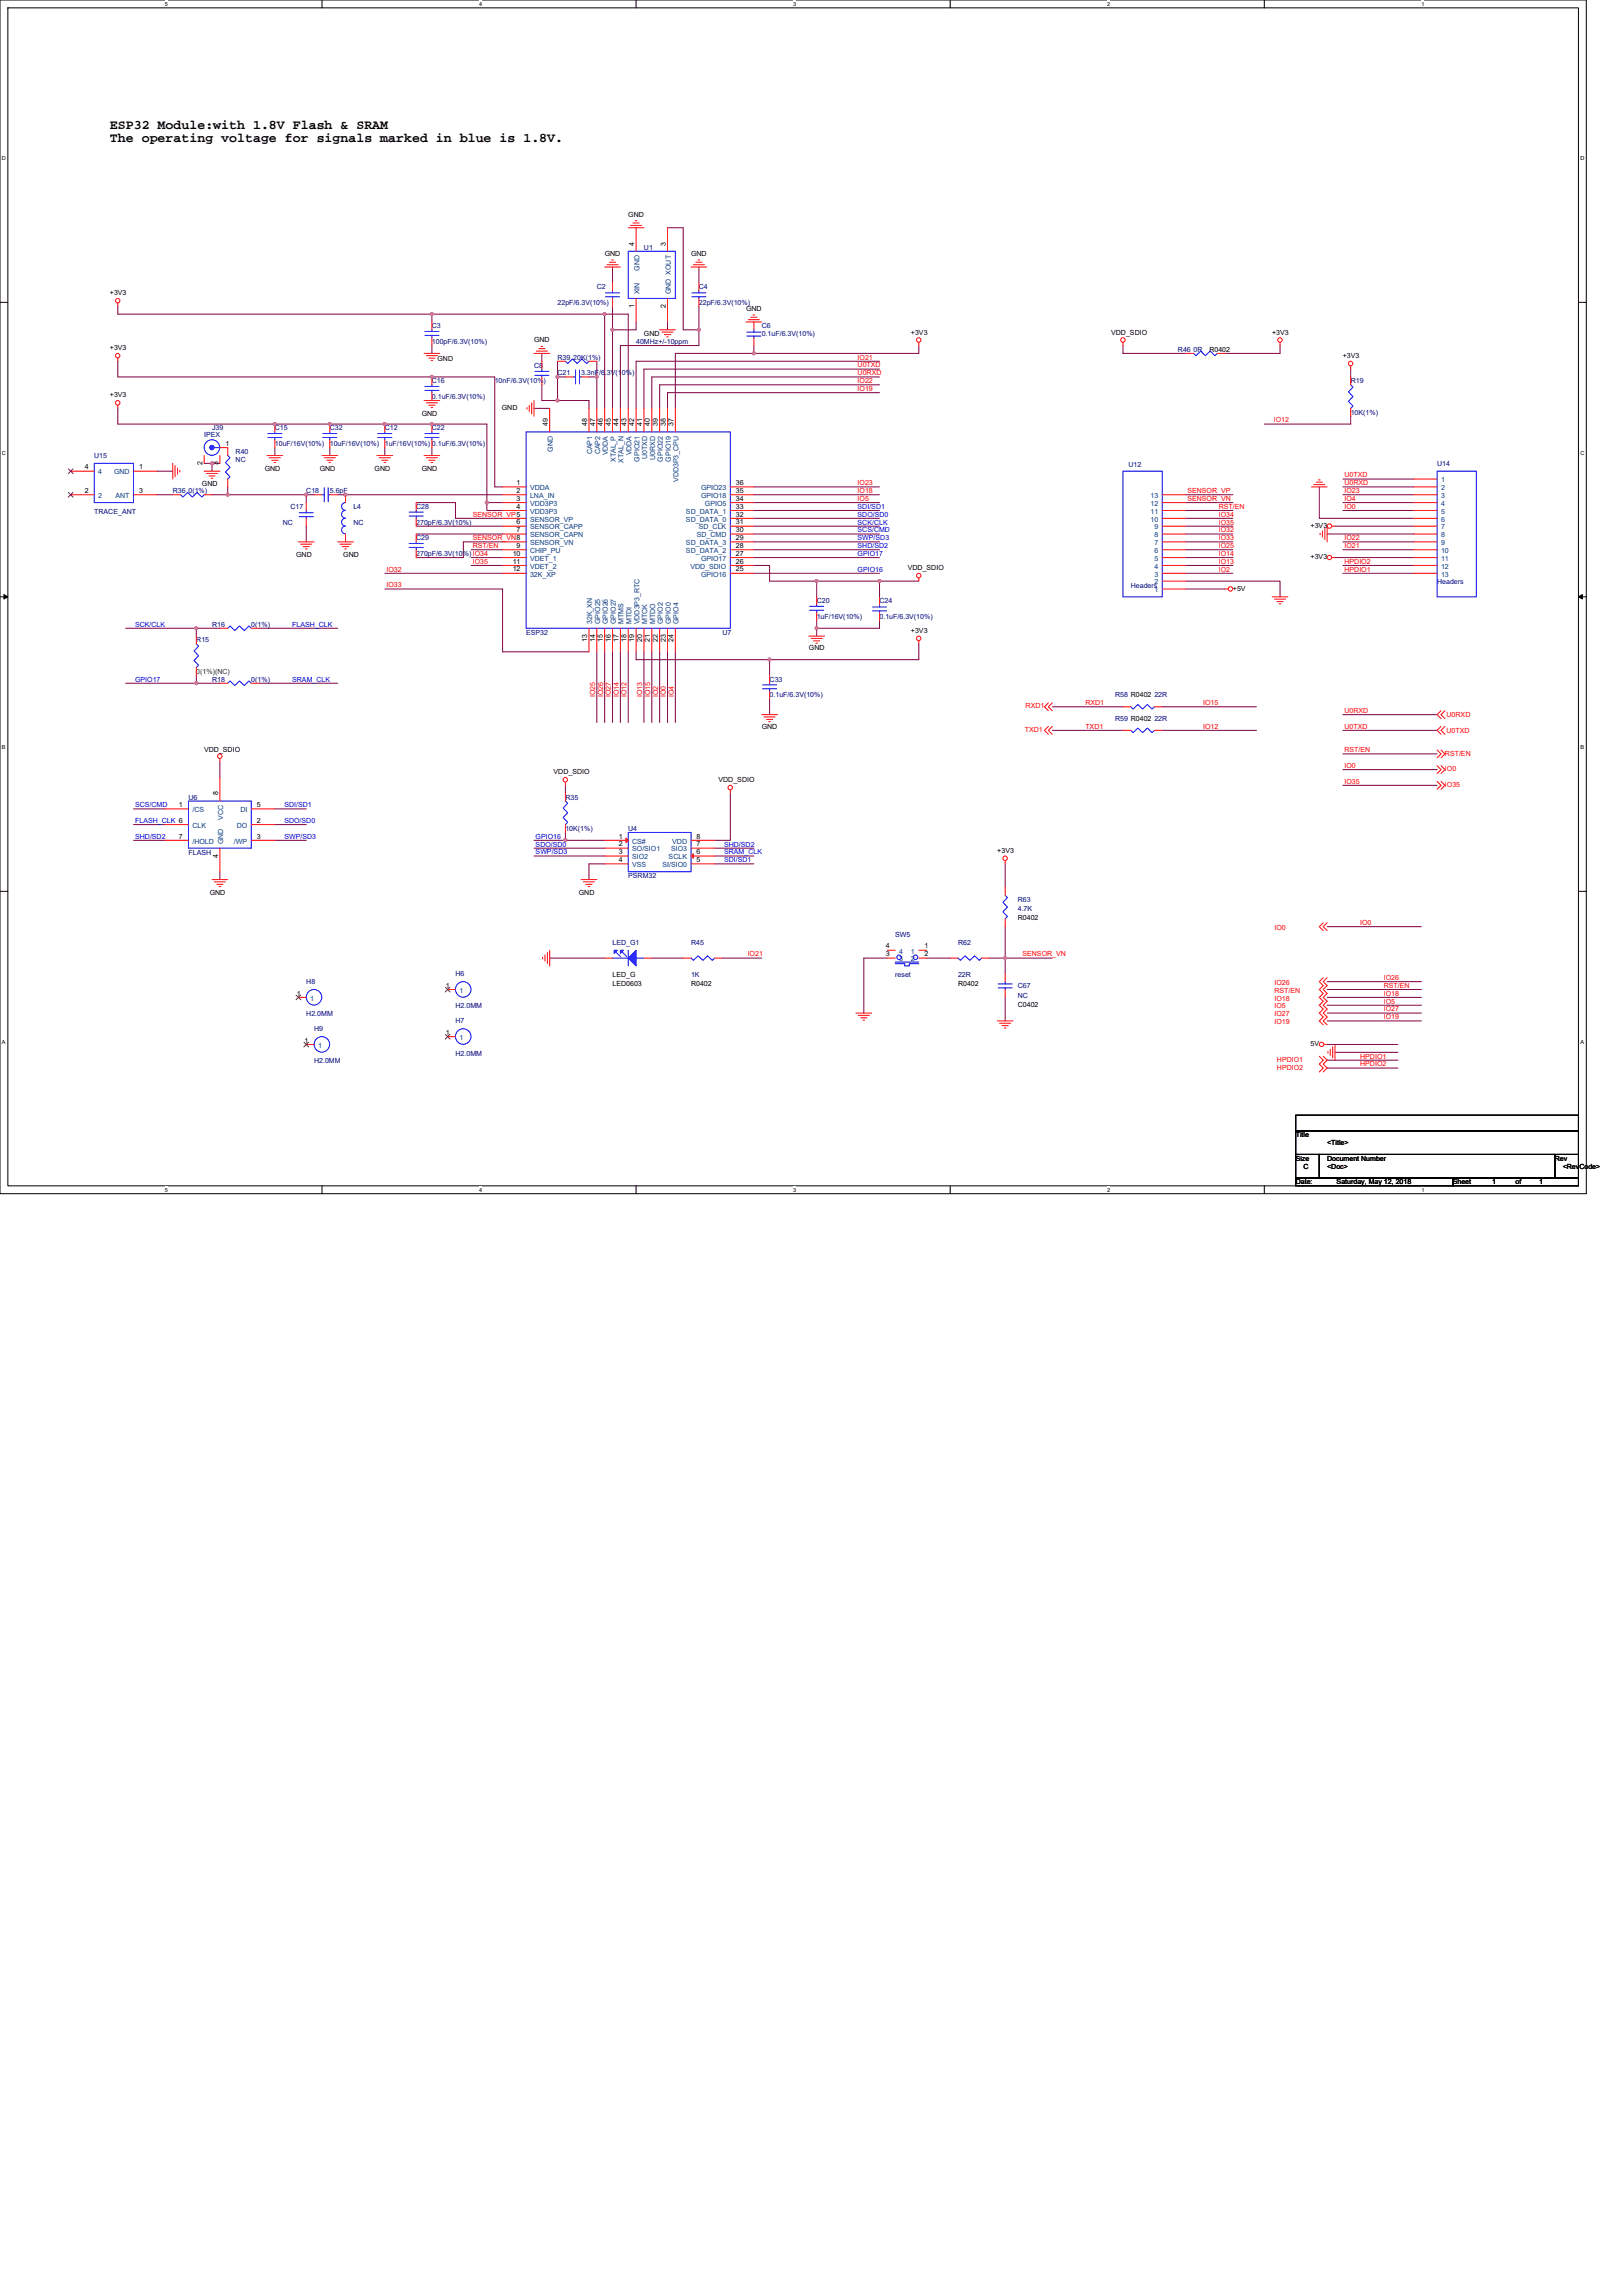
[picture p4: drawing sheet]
<svg xmlns="http://www.w3.org/2000/svg" width="210mm" height="297mm" viewBox="0 0 210 297" stroke-linecap="round" stroke-linejoin="round" font-family="sans-serif">
<defs><g id="words">
<g font-size="1.7">
<text x="14.2" y="16.6">ESP32 Module:with 1.8V Flash &amp; SRAM</text>
<text x="14.2" y="18.4">The operating voltage for signals marked in blue is 1.8V.</text>
</g>
<g font-size=".9">
<text x="81.3" y="28">GND</text>
<text x="78.2" y="33.1">GND</text>
<text x="82.1" y="31.8" transform="rotate(-90 82.1 31.8)">4</text>
<text x="86.1" y="31.8" transform="rotate(-90 86.1 31.8)">3</text>
<text x="89.4" y="33.1">GND</text>
<text x="14.2" y="38.2">+3V3</text>
<text x="82.1" y="39.8" transform="rotate(-90 82.1 39.8)">1</text>
<text x="86.1" y="39.8" transform="rotate(-90 86.1 39.8)">2</text>
<text x="96.5" y="40.2">GND</text>
<text x="14.2" y="45.3">+3V3</text>
<text x="56.6" y="46.7">GND</text>
<text x="69.1" y="44.3">GND</text>
<text x="83.3" y="43.5">GND</text>
<text x="117.9" y="43.3">+3V3</text>
<text x="143.8" y="43.3">VDD_SDIO</text>
<text x="156.5" y="45.5">R0402</text>
<text x="164.6" y="43.3">+3V3</text>
<text x="173.7" y="46.3">+3V3</text>
<text x="14.2" y="51.4">+3V3</text>
<text x="54.6" y="53.8">GND</text>
<text x="64.9" y="53">GND</text>
<text x="29.2" y="57.7">1</text>
<text x="70.9" y="55.2" transform="rotate(-90 70.9 55.2)">49</text>
<text x="76" y="55.2" transform="rotate(-90 76 55.2)">48</text>
<text x="77" y="55.2" transform="rotate(-90 77 55.2)">47</text>
<text x="78" y="55.2" transform="rotate(-90 78 55.2)">46</text>
<text x="79" y="55.2" transform="rotate(-90 79 55.2)">45</text>
<text x="80" y="55.2" transform="rotate(-90 80 55.2)">44</text>
<text x="81" y="55.2" transform="rotate(-90 81 55.2)">43</text>
<text x="82.1" y="55.2" transform="rotate(-90 82.1 55.2)">42</text>
<text x="83.1" y="55.2" transform="rotate(-90 83.1 55.2)">41</text>
<text x="84.1" y="55.2" transform="rotate(-90 84.1 55.2)">40</text>
<text x="85.1" y="55.2" transform="rotate(-90 85.1 55.2)">39</text>
<text x="86.1" y="55.2" transform="rotate(-90 86.1 55.2)">38</text>
<text x="87.1" y="55.2" transform="rotate(-90 87.1 55.2)">37</text>
<text x="11" y="63.8">2</text>
<text x="11" y="60.7">4</text>
<text x="18" y="63.8">3</text>
<text x="18" y="60.7">1</text>
<text x="26.1" y="62.9">GND</text>
<text x="26.2" y="60.2" transform="rotate(-90 26.2 60.2)">2</text>
<text x="28.2" y="60.2" transform="rotate(-90 28.2 60.2)">3</text>
<text x="34.2" y="60.9">GND</text>
<text x="41.4" y="60.9">GND</text>
<text x="48.5" y="60.9">GND</text>
<text x="54.6" y="60.9">GND</text>
<text x="66.8" y="62.8">1</text>
<text x="66.8" y="63.8">2</text>
<text x="66.8" y="64.8">3</text>
<text x="66.8" y="65.8">4</text>
<text x="95.2" y="63.8">35</text>
<text x="95.2" y="62.8">36</text>
<text x="95.2" y="65.8">33</text>
<text x="95.2" y="64.8">34</text>
<text x="66.3" y="71.9">10</text>
<text x="66.8" y="67.8">6</text>
<text x="66.8" y="68.9">7</text>
<text x="66.8" y="70.9">9</text>
<text x="95.2" y="71.9">27</text>
<text x="95.2" y="70.9">28</text>
<text x="95.2" y="69.9">29</text>
<text x="95.2" y="66.8">32</text>
<text x="95.2" y="68.9">30</text>
<text x="95.2" y="67.8">31</text>
<text x="169.6" y="68.3">+3V3</text>
<text x="38.3" y="72.1">GND</text>
<text x="44.4" y="72.1">GND</text>
<text x="66.3" y="72.9">11</text>
<text x="66.3" y="73.9">12</text>
<text x="95.2" y="73.9">25</text>
<text x="95.2" y="72.9">26</text>
<text x="117.5" y="73.8">VDD_SDIO</text>
<text x="159.5" y="76.4">+5V</text>
<text x="169.6" y="72.3">+3V3</text>
<text x="76" y="83" transform="rotate(-90 76 83)">13</text>
<text x="77" y="83" transform="rotate(-90 77 83)">14</text>
<text x="78" y="83" transform="rotate(-90 78 83)">15</text>
<text x="79" y="83" transform="rotate(-90 79 83)">16</text>
<text x="80" y="83" transform="rotate(-90 80 83)">17</text>
<text x="81" y="83" transform="rotate(-90 81 83)">18</text>
<text x="82.1" y="83" transform="rotate(-90 82.1 83)">19</text>
<text x="83.1" y="83" transform="rotate(-90 83.1 83)">20</text>
<text x="84.1" y="83" transform="rotate(-90 84.1 83)">21</text>
<text x="85.1" y="83" transform="rotate(-90 85.1 83)">22</text>
<text x="86.1" y="83" transform="rotate(-90 86.1 83)">23</text>
<text x="87.1" y="83" transform="rotate(-90 87.1 83)">24</text>
<text x="117.9" y="81.9">+3V3</text>
<text x="104.6" y="84.1">GND</text>
<text x="98.6" y="94.3">GND</text>
<text x="26.4" y="97.3">VDD_SDIO</text>
<text x="71.6" y="100.2">VDD_SDIO</text>
<text x="93" y="101.2">VDD_SDIO</text>
<text x="23.2" y="104.4">1</text>
<text x="28.2" y="102.9" transform="rotate(-90 28.2 102.9)">8</text>
<text x="33.2" y="104.4">5</text>
<text x="33.2" y="106.4">2</text>
<text x="23.2" y="108.5">7</text>
<text x="28.2" y="111" transform="rotate(-90 28.2 111)">4</text>
<text x="33.2" y="108.5">3</text>
<text x="80.1" y="108.5">1</text>
<text x="80.1" y="109.5">2</text>
<text x="80.1" y="110.5">3</text>
<text x="80.1" y="111.5">4</text>
<text x="90.1" y="111.5">5</text>
<text x="90.1" y="109.5">7</text>
<text x="90.1" y="110.5">6</text>
<text x="90.1" y="108.5">8</text>
<text x="129" y="110.3">+3V3</text>
<text x="27.1" y="115.7">GND</text>
<text x="74.9" y="115.7">GND</text>
<text x="131.7" y="119.1">R0402</text>
<text x="114.6" y="123.7">3</text>
<text x="114.6" y="122.7">4</text>
<text x="119.6" y="122.7">1</text>
<text x="119.6" y="123.7">2</text>
<text x="38.4" y="128.8">1</text>
<text x="57.7" y="127.8">1</text>
<text x="79.2" y="126.4">LED_G</text>
<text x="79.2" y="127.6">LED0603</text>
<text x="89.4" y="127.6">R0402</text>
<text x="124" y="127.6">R0402</text>
<text x="131.7" y="130.3">C0402</text>
<text x="39.4" y="134.9">1</text>
<text x="57.7" y="133.9">1</text>
<text x="169.6" y="135.3">5V</text>
<text x="167.6" y="147.1">Title</text>
<text x="171.7" y="148.1">&lt;Title&gt;</text>
<text x="167.6" y="150.2">Size</text>
<text x="167.6" y="153.2">Date:</text>
<text x="168.7" y="151.2">C</text>
<text x="171.7" y="150.2">Document Number</text>
<text x="171.7" y="151.2">&lt;Doc&gt;</text>
<text x="172.9" y="153.2">Saturday, May 12, 2018</text>
<text x="188" y="153.2">Sheet</text>
<text x="193" y="153.2">1</text>
<text x="196.1" y="153.2">of</text>
<text x="199.1" y="153.2">1</text>
<text x="201.2" y="150.2">Rev</text>
<text x="202.2" y="151.2">&lt;RevCode&gt;</text>
</g>
<g font-size=".9" fill="#004080">
<text x="82.7" y="35.1" transform="rotate(-90 82.7 35.1)">GND</text>
<text x="82.7" y="38.1" transform="rotate(-90 82.7 38.1)">XIN</text>
<text x="86.8" y="38.1" transform="rotate(-90 86.8 38.1)">GND XOUT</text>
<text x="71.5" y="58.4" transform="rotate(-90 71.5 58.4)">GND</text>
<text x="76.6" y="58.8" transform="rotate(-90 76.6 58.8)">CAP1</text>
<text x="77.6" y="58.8" transform="rotate(-90 77.6 58.8)">CAP2</text>
<text x="78.7" y="58.9" transform="rotate(-90 78.7 58.9)">VDDA</text>
<text x="79.7" y="59.8" transform="rotate(-90 79.7 59.8)">XTAL_P</text>
<text x="80.7" y="59.8" transform="rotate(-90 80.7 59.8)">XTAL_N</text>
<text x="81.7" y="58.9" transform="rotate(-90 81.7 58.9)">VDDA</text>
<text x="82.7" y="59.7" transform="rotate(-90 82.7 59.7)">GPIO21</text>
<text x="83.7" y="59.4" transform="rotate(-90 83.7 59.4)">U0TXD</text>
<text x="84.8" y="59.5" transform="rotate(-90 84.8 59.5)">U0RXD</text>
<text x="85.8" y="59.7" transform="rotate(-90 85.8 59.7)">GPIO22</text>
<text x="86.8" y="59.7" transform="rotate(-90 86.8 59.7)">GPIO19</text>
<text x="12.7" y="64.4">2</text>
<text x="12.7" y="61.4">4</text>
<text x="14.8" y="61.4">GND</text>
<text x="14.9" y="64.4">ANT</text>
<text x="68.6" y="63.4">VDDA</text>
<text x="68.6" y="64.4">LNA_IN</text>
<text x="68.6" y="65.4">VDD3P3</text>
<text x="87.8" y="62.4" transform="rotate(-90 87.8 62.4)">VDD3P3_CPU</text>
<text x="90.7" y="64.4">GPIO18</text>
<text x="90.7" y="63.4">GPIO23</text>
<text x="91.2" y="65.4">GPIO5</text>
<text x="148.8" y="65.4">12</text>
<text x="148.8" y="64.4">13</text>
<text x="186.4" y="62.4">1</text>
<text x="186.4" y="63.4">2</text>
<text x="186.4" y="64.4">3</text>
<text x="186.4" y="65.4">4</text>
<text x="68.6" y="66.5">VDD3P3</text>
<text x="68.6" y="67.5">SENSOR_VP</text>
<text x="68.6" y="68.5">SENSOR_CAPP</text>
<text x="68.6" y="69.5">SENSOR_CAPN</text>
<text x="68.6" y="70.5">SENSOR_VN</text>
<text x="68.6" y="71.5">CHIP_PU</text>
<text x="88.8" y="71.5">SD_DATA_2</text>
<text x="88.8" y="70.5">SD_DATA_3</text>
<text x="88.8" y="67.5">SD_DATA_0</text>
<text x="88.8" y="66.5">SD_DATA_1</text>
<text x="90.1" y="69.5">SD_CMD</text>
<text x="90.4" y="68.5">SD_CLK</text>
<text x="148.8" y="67.5">10</text>
<text x="148.8" y="66.5">11</text>
<text x="149.4" y="71.5">6</text>
<text x="149.4" y="70.5">7</text>
<text x="149.4" y="69.5">8</text>
<text x="149.4" y="68.5">9</text>
<text x="186.4" y="66.5">5</text>
<text x="186.4" y="67.5">6</text>
<text x="186.4" y="68.5">7</text>
<text x="186.4" y="69.5">8</text>
<text x="186.4" y="70.5">9</text>
<text x="186.4" y="71.5">10</text>
<text x="68.6" y="72.6">VDET_1</text>
<text x="68.6" y="73.6">VDET_2</text>
<text x="68.6" y="74.6">32K_XP</text>
<text x="89.3" y="73.6">VDD_SDIO</text>
<text x="90.7" y="74.6">GPIO16</text>
<text x="90.7" y="72.6">GPIO17</text>
<text x="149.4" y="76.6">1</text>
<text x="149.4" y="75.6">2</text>
<text x="149.4" y="74.6">3</text>
<text x="149.4" y="73.6">4</text>
<text x="149.4" y="72.6">5</text>
<text x="186.4" y="72.6">11</text>
<text x="186.4" y="73.6">12</text>
<text x="186.4" y="74.6">13</text>
<text x="76.6" y="80.8" transform="rotate(-90 76.6 80.8)">32K_XN</text>
<text x="77.6" y="80.8" transform="rotate(-90 77.6 80.8)">GPIO25</text>
<text x="78.7" y="80.8" transform="rotate(-90 78.7 80.8)">GPIO26</text>
<text x="79.7" y="80.8" transform="rotate(-90 79.7 80.8)">GPIO27</text>
<text x="80.7" y="80.8" transform="rotate(-90 80.7 80.8)">MTMS</text>
<text x="81.7" y="80.8" transform="rotate(-90 81.7 80.8)">MTDI</text>
<text x="82.7" y="80.8" transform="rotate(-90 82.7 80.8)">VDD3P3_RTC</text>
<text x="83.7" y="80.8" transform="rotate(-90 83.7 80.8)">MTCK</text>
<text x="84.8" y="80.8" transform="rotate(-90 84.8 80.8)">MTDO</text>
<text x="85.8" y="80.8" transform="rotate(-90 85.8 80.8)">GPIO2</text>
<text x="86.8" y="80.8" transform="rotate(-90 86.8 80.8)">GPIO0</text>
<text x="87.8" y="80.8" transform="rotate(-90 87.8 80.8)">GPIO4</text>
<text x="24.9" y="105.1">/CS</text>
<text x="24.9" y="107.1">CLK</text>
<text x="28.9" y="106.1" transform="rotate(-90 28.9 106.1)">VCC</text>
<text x="30.6" y="107.1">DO</text>
<text x="31.1" y="105.1">DI</text>
<text x="24.9" y="109.1">/HOLD</text>
<text x="28.9" y="109.2" transform="rotate(-90 28.9 109.2)">GND</text>
<text x="30.2" y="109.1">/WP</text>
<text x="81.8" y="109.1">CS#</text>
<text x="81.8" y="110.2">SO/SIO1</text>
<text x="81.8" y="111.2">SIO2</text>
<text x="81.8" y="112.2">VSS</text>
<text x="85.7" y="112.2">SI/SIO0</text>
<text x="86.5" y="111.2">SCLK</text>
<text x="86.8" y="110.2">SIO3</text>
<text x="87" y="109.1">VDD</text>
<text x="116.3" y="124.4">3</text>
<text x="116.3" y="123.4">4</text>
<text x="117.9" y="123.4">1</text>
<text x="117.9" y="124.4">2</text>
<text x="40.1" y="129.5">1</text>
<text x="59.4" y="128.4">1</text>
<text x="41.1" y="135.6">1</text>
<text x="59.4" y="134.5">1</text>
</g>
<g font-size=".9" fill="#000080">
<text x="83.3" y="32.3">U1</text>
<text x="72.1" y="39.4">22pF/6.3V(10%)</text>
<text x="77.2" y="37.4">C2</text>
<text x="90.4" y="37.4">C4</text>
<text x="90.4" y="39.4">22pF/6.3V(10%)</text>
<text x="55.9" y="42.5">C3</text>
<text x="55.9" y="44.5">100pF/6.3V(10%)</text>
<text x="69.1" y="47.6">C8</text>
<text x="72.1" y="46.5">R39 20K(1%)</text>
<text x="82.3" y="44.5">40MHz+/-10ppm</text>
<text x="98.6" y="42.5">C6</text>
<text x="98.6" y="43.5">0.1uF/6.3V(10%)</text>
<text x="152.4" y="45.5">R46 0R</text>
<text x="55.9" y="49.6">C16</text>
<text x="55.9" y="51.6">0.1uF/6.3V(10%)</text>
<text x="64" y="49.6">10nF/6.3V(10%)</text>
<text x="72.1" y="48.6">C21</text>
<text x="75.2" y="48.6">3.3nF/6.3V(10%)</text>
<text x="174.8" y="49.6">R19</text>
<text x="174.8" y="53.7">10K(1%)</text>
<text x="12.2" y="59.2">U15</text>
<text x="26.4" y="56.5">IPEX</text>
<text x="27.4" y="55.7">J39</text>
<text x="30.5" y="58.7">R40</text>
<text x="30.5" y="59.8">NC</text>
<text x="35.6" y="55.7">C15</text>
<text x="35.6" y="57.7">10uF/16V(10%)</text>
<text x="42.7" y="55.7">C32</text>
<text x="42.7" y="57.7">10uF/16V(10%)</text>
<text x="49.8" y="55.7">C12</text>
<text x="49.8" y="57.7">1uF/16V(10%) 0.1uF/6.3V(10%)</text>
<text x="55.9" y="55.7">C22</text>
<text x="22.4" y="63.8">R36 0(1%)</text>
<text x="37.6" y="65.8">C17</text>
<text x="39.6" y="63.8">C18</text>
<text x="42.7" y="63.8">5.6pF</text>
<text x="45.7" y="65.8">L4</text>
<text x="53.8" y="65.8">C28</text>
<text x="146" y="60.4">U12</text>
<text x="185.9" y="60.3">U14</text>
<text x="12.2" y="66.5">TRACE_ANT</text>
<text x="36.6" y="67.9">NC</text>
<text x="45.7" y="67.9">NC</text>
<text x="53.8" y="69.9">C29</text>
<text x="53.8" y="71.9">270pF/6.3V(10%) IO34</text>
<text x="53.8" y="67.9">270pF/6.3V(10%)</text>
<text x="146.3" y="76">Headers</text>
<text x="185.9" y="75.6">Headers</text>
<text x="25.4" y="83.1">R15</text>
<text x="27.4" y="81.1">R16</text>
<text x="32.5" y="81.1">0(1%)</text>
<text x="68.1" y="82.1">ESP32</text>
<text x="93.5" y="82.1">U7</text>
<text x="105.7" y="78">C20</text>
<text x="105.7" y="80.1">1uF/16V(10%)</text>
<text x="113.8" y="78">C24</text>
<text x="113.8" y="80.1">0.1uF/6.3V(10%)</text>
<text x="27.4" y="88.2">R18</text>
<text x="32.5" y="88.2">0(1%)</text>
<text x="99.6" y="88.2">C33</text>
<text x="99.6" y="90.2">0.1uF/6.3V(10%)</text>
<text x="144.3" y="90.2">R58 R0402</text>
<text x="144.3" y="93.3">R59 R0402</text>
<text x="149.4" y="90.2">22R</text>
<text x="149.4" y="93.3">22R</text>
<text x="24.4" y="103.4">U6</text>
<text x="73.2" y="103.4">R35</text>
<text x="73.2" y="107.5">10K(1%)</text>
<text x="81.3" y="107.5">U4</text>
<text x="24.4" y="110.6">FLASH</text>
<text x="81.3" y="113.6">PSRM32</text>
<text x="131.7" y="116.6">R63</text>
<text x="131.7" y="117.9">4.7K</text>
<text x="79.2" y="122.2">LED_G1</text>
<text x="89.4" y="122.2">R45</text>
<text x="115.8" y="121.2">SW5</text>
<text x="124" y="122.2">R62</text>
<text x="39.6" y="127.3">H8</text>
<text x="39.6" y="131.5">H2.0MM</text>
<text x="58.9" y="126.3">H6</text>
<text x="58.9" y="130.5">H2.0MM</text>
<text x="89.4" y="126.4">1K</text>
<text x="115.8" y="126.4">reset</text>
<text x="124" y="126.4">22R</text>
<text x="131.7" y="127.8">C67</text>
<text x="131.7" y="129.1">NC</text>
<text x="40.6" y="133.4">H9</text>
<text x="40.6" y="137.6">H2.0MM</text>
<text x="58.9" y="132.4">H7</text>
<text x="58.9" y="136.6">H2.0MM</text>
</g>
<g font-size=".9" fill="#f00">
<text x="111" y="46.5">IO21</text>
<text x="111" y="47.5">U0TXD</text>
<text x="111" y="48.6">U0RXD</text>
<text x="111" y="49.6">IO22</text>
<text x="111" y="50.6">IO19</text>
<text x="164.8" y="54.7">IO12</text>
<text x="111" y="64.8">IO5</text>
<text x="111" y="63.8">IO18</text>
<text x="111" y="62.8">IO23</text>
<text x="153.6" y="63.8">SENSOR_VP</text>
<text x="153.6" y="64.8">SENSOR_VN</text>
<text x="157.7" y="65.8">RST/EN</text>
<text x="173.9" y="65.8">IO0</text>
<text x="173.9" y="63.8">IO23</text>
<text x="173.9" y="62.8">U0RXD</text>
<text x="173.9" y="61.8">U0TXD</text>
<text x="173.9" y="64.8">IO4</text>
<text x="61.2" y="70.9">RST/EN</text>
<text x="61.2" y="66.8">SENSOR_VP5</text>
<text x="61.2" y="69.9">SENSOR_VN8</text>
<text x="157.7" y="70.9">IO25</text>
<text x="157.7" y="69.9">IO33</text>
<text x="157.7" y="66.8">IO34</text>
<text x="157.7" y="67.9">IO35</text>
<text x="157.7" y="68.9">IO32</text>
<text x="157.7" y="71.9">IO14</text>
<text x="173.9" y="70.9">IO21</text>
<text x="173.9" y="69.9">IO22</text>
<text x="50" y="74">IO32</text>
<text x="50" y="76">IO33</text>
<text x="61.2" y="72.9">IO35</text>
<text x="157.7" y="72.9">IO13</text>
<text x="157.7" y="74">IO2</text>
<text x="173.9" y="74">HPDIO1</text>
<text x="173.9" y="72.9">HPDIO2</text>
<text x="77" y="90.2" transform="rotate(-90 77 90.2)">IO25</text>
<text x="78" y="90.2" transform="rotate(-90 78 90.2)">IO26</text>
<text x="79" y="90.2" transform="rotate(-90 79 90.2)">IO27</text>
<text x="80.1" y="90.2" transform="rotate(-90 80.1 90.2)">IO14</text>
<text x="81.1" y="90.2" transform="rotate(-90 81.1 90.2)">IO12</text>
<text x="83.1" y="90.2" transform="rotate(-90 83.1 90.2)">IO13</text>
<text x="84.1" y="90.2" transform="rotate(-90 84.1 90.2)">IO15</text>
<text x="85.1" y="90.2" transform="rotate(-90 85.1 90.2)">IO2</text>
<text x="86.1" y="90.2" transform="rotate(-90 86.1 90.2)">IO0</text>
<text x="87.2" y="90.2" transform="rotate(-90 87.2 90.2)">IO4</text>
<text x="132.6" y="94.7">TXD1</text>
<text x="132.7" y="91.7">RXD1</text>
<text x="140.4" y="91.2">RXD1</text>
<text x="140.4" y="94.3">TXD1</text>
<text x="155.7" y="94.3">IO12</text>
<text x="155.7" y="91.2">IO15</text>
<text x="173.9" y="94.3">U0TXD</text>
<text x="173.9" y="92.2">U0RXD</text>
<text x="187.2" y="92.8">U0RXD</text>
<text x="187.2" y="94.8">U0TXD</text>
<text x="173.9" y="99.4">IO0</text>
<text x="173.9" y="97.3">RST/EN</text>
<text x="173.9" y="101.4">IO35</text>
<text x="186.9" y="99.8">IO0</text>
<text x="186.9" y="97.7">RST/EN</text>
<text x="186.9" y="101.8">IO35</text>
<text x="176" y="119.7">IO0</text>
<text x="96.7" y="123.7">IO21</text>
<text x="132.3" y="123.7">SENSOR_VN</text>
<text x="164.9" y="120.3">IO0</text>
<text x="164.9" y="127.4">IO26</text>
<text x="164.9" y="128.4">RST/EN</text>
<text x="164.9" y="129.5">IO18</text>
<text x="164.9" y="130.5">IO5</text>
<text x="164.9" y="131.5">IO27</text>
<text x="179" y="126.8">IO26</text>
<text x="179" y="131.9">IO19</text>
<text x="179" y="130.9">IO27</text>
<text x="179" y="129.8">IO5</text>
<text x="179" y="128.8">IO18</text>
<text x="179" y="127.8">RST/EN</text>
<text x="164.9" y="132.5">IO19</text>
<text x="165.2" y="137.4">HPDIO1</text>
<text x="176" y="136.9">HPDIO1</text>
<text x="176" y="138">HPDIO2</text>
<text x="165.2" y="138.4">HPDIO2</text>
</g>
<g font-size=".9" fill="#00f">
<text x="111" y="65.8">SDI/SD1</text>
<text x="111" y="66.8">SDO/SD0</text>
<text x="111" y="67.9">SCK/CLK</text>
<text x="111" y="68.9">SCS/CMD</text>
<text x="111" y="69.9">SWP/SD3</text>
<text x="111" y="70.9">SHD/SD2</text>
<text x="111" y="71.9">GPIO17</text>
<text x="111" y="74">GPIO16</text>
<text x="17.5" y="81.1">SCK/CLK</text>
<text x="37.8" y="81.1">FLASH_CLK</text>
<text x="17.5" y="88.2">GPIO17</text>
<text x="37.8" y="88.2">SRAM_CLK</text>
<text x="17.5" y="106.5">FLASH_CLK 6</text>
<text x="17.5" y="104.4">SCS/CMD</text>
<text x="36.8" y="104.4">SDI/SD1</text>
<text x="36.8" y="106.5">SDO/SD0</text>
<text x="17.5" y="108.5">SHD/SD2</text>
<text x="36.8" y="108.5">SWP/SD3</text>
<text x="69.3" y="108.5">GPIO16</text>
<text x="69.3" y="109.5">SDO/SD0</text>
<text x="69.3" y="110.5">SWP/SD3</text>
<text x="93.7" y="110.5">SRAM_CLK</text>
<text x="93.7" y="109.5">SHD/SD2</text>
<text x="93.7" y="111.5">SDI/SD1</text>
</g>
<text font-size=".9" fill="#008000" x="25.4" y="87.2">0(1%)(NC)</text>
<g font-size=".7">
<text x="21.3" y=".8">5</text>
<text x="62" y=".8">4</text>
<text x="102.6" y=".8">3</text>
<text x="143.3" y=".8">2</text>
<text x="183.9" y=".8">1</text>
<text x=".3" y="20.7">D</text>
<text x="204.5" y="20.7">D</text>
<text x=".3" y="58.8">C</text>
<text x="204.5" y="58.8">C</text>
<text x=".3" y="96.9">B</text>
<text x="204.5" y="96.9">B</text>
<text x=".3" y="135">A</text>
<text x="204.5" y="135">A</text>
<text x="21.3" y="154.2">5</text>
<text x="62" y="154.2">4</text>
<text x="102.6" y="154.2">3</text>
<text x="143.3" y="154.2">2</text>
<text x="183.9" y="154.2">1</text>
</g>
</g></defs>
<path d="M0 0h205.2v154.4h-205.2zM1 1h203.2v152.4h-203.2z" fill="none" stroke="#000" stroke-width=".13"/>
<g fill="#fff">
<path d="M21.3 .1h.4v.8h-.4z"/>
<path d="M21.3 153.5h.4v.8h-.4z"/>
</g>
<path d="M41.7 0v1M41.7 153.4v1" fill="none" stroke="#000" stroke-width=".13"/>
<g fill="#fff">
<path d="M62 .1h.4v.8h-.4z"/>
<path d="M62 153.5h.4v.8h-.4z"/>
</g>
<path d="M82.3 0v1M82.3 153.4v1" fill="none" stroke="#000" stroke-width=".13"/>
<g fill="#fff">
<path d="M102.6 .1h.4v.8h-.4z"/>
<path d="M102.6 153.5h.4v.8h-.4z"/>
</g>
<path d="M122.9 0v1M122.9 153.4v1" fill="none" stroke="#000" stroke-width=".13"/>
<g fill="#fff">
<path d="M143.3 .1h.3v.8h-.3z"/>
<path d="M143.3 153.5h.3v.8h-.3z"/>
</g>
<path d="M163.6 0v1M163.6 153.4v1" fill="none" stroke="#000" stroke-width=".13"/>
<g fill="#fff">
<path d="M183.9 .1h.4v.8h-.4z"/>
<path d="M183.9 153.5h.4v.8h-.4z"/>
<path d="M.3 20.1h.5v.8h-.5z"/>
<path d="M204.5 20.1h.5v.8h-.5z"/>
<path d="M.3 58.2h.5v.8h-.5z"/>
<path d="M204.5 58.2h.5v.8h-.5z"/>
</g>
<path d="M0 39.1h1M204.2 39.1h1" fill="none" stroke="#000" stroke-width=".13"/>
<g fill="#fff">
<path d="M.3 96.3h.4v.8h-.4z"/>
<path d="M204.5 96.3h.4v.8h-.4z"/>
</g>
<path d="M0 77.2h1M204.2 77.2h1" fill="none" stroke="#000" stroke-width=".13"/>
<path d="M.5 76.9l.5 .3-.5 .3zM204.2 77.2l.5-.3v.6z" fill="#000" stroke="#000" stroke-width=".13"/>
<g fill="#fff">
<path d="M.3 134.4h.4v.8h-.4z"/>
<path d="M204.5 134.4h.4v.8h-.4z"/>
</g>
<path d="M0 115.3h1M204.2 115.3h1M167.6 149.4h3.1v3h-3.1zM167.6 152.4h20.4v1h-20.4zM167.6 144.3h36.6v2h-36.6zM167.6 146.3h36.6v3.1h-36.6zM170.7 149.4h30.5v3h-30.5zM188 152.4h16.2v1h-16.2zM201.2 149.4h3v3h-3z" fill="none" stroke="#000" stroke-width=".13"/>
<g fill="none" stroke="#800040" stroke-width=".13">
<path d="M15.2 39.6v1h40.7M79.2 34.5v2.1M79.2 39.6v3.1M86.4 29.5h2v13.2h2M90.4 34.5v2.1M90.4 39.6v3.1M15.2 52.8v2.1h47.8v10.1M15.2 46.7v2.1h48.8v14.2h1M26.4 59.9h1M27.4 59.9v1.1M27.4 59.9h1M35.6 57.9v1"/>
<path d="M42.7 57.9v1M49.8 57.9v1M55.9 40.6h22.3M55.9 40.6v1.1M55.9 44.7v1M55.9 57.9v1M69.1 52.8h2M70.1 49.8v2h2M70.1 45.7v1M72.1 51.8h4.1v1M72.1 48.8h1.1M72.1 48.8v3"/>
<path d="M72.1 46.7v2.1M76.2 48.8h1M77.2 48.8v4M77.2 46.7v2.1M78.2 40.6h3.1v12.2M78.2 40.6v12.2M79.2 42.7v10.1M82.3 41.7v1h-3.1M86.4 41.7v1M90.4 42.7v2h-10.1v8.1M97.5 45.7h-10.1v7.1M97.5 44.7v1"/>
<path d="M113.8 48.8h-29.5v4M113.8 49.8h-28.5v3M113.8 46.7h-31.5v6.1M113.8 50.8h-27.4v2M113.8 47.8h-30.5v5M118.9 44.7v1h-21.4M145.3 44.7v1h8.1M165.6 44.7v1h-7.1M174.8 47.8v1M174.8 53.8v1.1h-11.2M20.3 64h2.1M20.3 61h2.1"/>
<path d="M27.4 64h2.1M29.5 63v1M29.5 64h10.1M39.6 68.1v2M40.6 64h-1v1M43.7 64h21.3M49.8 74.2h15.2M49.8 76.2h15.2v8.1h11.2M53.8 68.1h11.2M53.8 65h5.1v2.1h6.1M53.8 69.1h11.2M61 72.1h4"/>
<path d="M61 71.1h4M61 73.2h4M63 65h2M63 65v1h2M65 70.1h-5.1v2h-6.1M97.5 73.2h2.1v2h6.1v2M97.5 74.2h16.3M97.5 66h16.3M97.5 67.1h16.3M97.5 68.1h16.3M97.5 69.1h16.3M97.5 70.1h16.3"/>
<path d="M97.5 71.1h16.3M97.5 65h16.3M97.5 64h16.3M97.5 63h16.3M97.5 72.1h16.3M105.7 75.2h8.1M113.8 75.2h5.1M113.8 75.2v2M153.4 76.2h5.1M153.4 71.1h6.1M153.4 70.1h6.1M153.4 66h6.1"/>
<path d="M153.4 64h6.1M153.4 65h6.1M153.4 67.1h6.1M153.4 68.1h6.1M153.4 69.1h6.1M153.4 73.2h6.1M153.4 72.1h6.1M153.4 75.2h12.2v2M153.4 74.2h6.1M170.7 63v4.1h12.2M171.7 69.1h11.2M172.7 72.1h10.2"/>
<path d="M172.7 68.1h10.2M173.7 74.2h9.2M173.7 73.2h9.2M173.7 66h9.2M173.7 71.1h9.2M173.7 70.1h9.2M173.7 64h9.2M173.7 63h9.2M173.7 62h9.2M173.7 65h9.2M16.3 81.3h9.1M16.3 88.4h9.1"/>
<path d="M25.4 81.3h3M25.4 88.4h3M25.4 81.3v1M25.4 87.4v1M28.4 98.6v2M33.5 81.3h10.2M33.5 88.4h10.2M77.2 84.3v9.2M78.2 84.3v9.2M79.2 84.3v9.2M80.3 84.3v9.2M81.3 84.3v9.2"/>
<path d="M82.3 84.3v1h17.3M83.3 84.3v9.2M84.3 84.3v9.2M85.3 84.3v9.2M86.4 84.3v9.2M87.4 84.3v9.2M99.6 85.3v2.1M99.6 90.4v2.1M105.7 81.3v1M105.7 80.3v1M113.8 80.3v1h-8.1M118.9 83.3v2h-19.3"/>
<path d="M136.1 91.4h9.2M136.1 94.5h9.2M150.4 94.5h12.2M150.4 91.4h12.2M173.7 94.5h12.2M173.7 92.5h12.2M173.7 99.6h12.2M173.7 97.5h12.2M17.3 106.7h4M17.3 104.6h4M17.3 108.7h4M28.4 112.8v1"/>
<path d="M35.6 108.7h4M35.6 104.6h4M35.6 106.7h4M69.1 108.7h4.1M69.1 109.7h9.1M69.1 110.7h9.1M73.2 108.7h5M73.2 101.6v1M73.2 107.7v1M78.2 111.8h-2v2M92.5 110.7h5M92.5 109.7h5"/>
<path d="M92.5 111.8h5M94.5 102.6v6.1h-2M130 119.9v4.1h6.1M130 111.8v3M171.7 119.9h12.2M173.7 101.6h12.2M71.1 124h7.1M84.3 124h4.1M93.5 124h5.1M114.8 124h-3v7.1M119.9 124h3M128 124h2v2"/>
<path d="M130 129v3.1M171.7 127h12.2M171.7 132.1h12.2M171.7 131.1h12.2M171.7 130h12.2M171.7 129h12.2M171.7 128h12.2M171.7 137.2h9.1M171.7 138.2h9.1M171.7 135.1h9.1M172.7 136.1h8.1"/>
</g>
<g fill="#f0f" stroke="#f0f" stroke-width=".13">
<circle cx="25.4" cy="81.3" r=".2"/>
<circle cx="25.4" cy="88.4" r=".2"/>
<circle cx="73.1" cy="108.7" r=".2"/>
<circle cx="78.2" cy="40.6" r=".2"/>
<circle cx="55.9" cy="40.6" r=".2"/>
<circle cx="35.6" cy="54.9" r=".2"/>
<circle cx="44.7" cy="64" r=".2"/>
<circle cx="105.7" cy="81.3" r=".2"/>
<circle cx="79.2" cy="42.7" r=".2"/>
<circle cx="90.4" cy="42.7" r=".2"/>
<circle cx="113.8" cy="75.2" r=".2"/>
<circle cx="105.7" cy="75.2" r=".2"/>
<circle cx="72.1" cy="51.8" r=".2"/>
<circle cx="72.1" cy="48.8" r=".2"/>
<circle cx="77.2" cy="48.8" r=".2"/>
<circle cx="42.7" cy="54.9" r=".2"/>
<circle cx="49.8" cy="54.9" r=".2"/>
<circle cx="27.4" cy="59.9" r=".2"/>
<circle cx="55.9" cy="48.8" r=".2"/>
<circle cx="63" cy="65" r=".2"/>
<circle cx="99.6" cy="85.3" r=".2"/>
<circle cx="97.5" cy="45.7" r=".2"/>
<circle cx="55.9" cy="54.9" r=".2"/>
<circle cx="29.5" cy="64" r=".2"/>
<circle cx="39.6" cy="64" r=".2"/>
<circle cx="130" cy="123.9" r=".2"/>
</g>
<g fill="none" stroke="#f00" stroke-width=".13">
<path d="M15.2 39.2v.4M78.2 34.5h2.1M78.5 34.2h1.5M78.8 33.9h.9M79.1 33.6h.3M79.2 38.6v1M79.2 36.6v1M81.3 29.5h2M81.6 29.2h1.4M81.9 28.9h.8M82.2 28.6h.2M82.3 38.6v3.1"/>
<path d="M82.3 29.5v3M86.4 38.6v3.1M86.4 29.5v3M89.4 34.5h2M89.7 34.2h1.4M90 33.9h.8M90.3 33.6h.2M90.4 38.6v1M90.4 36.6v1M15.2 46.3v.4M15.2 52.4v.4M22.4 59.9v2.1"/>
<path d="M26.4 58.9v1M28.4 57.9h1.1v1M28.4 58.9v1M34.5 58.9h2.1M34.8 59.2h1.5M35.2 59.5h.8M35.5 59.8h.2M35.6 54.9v1M35.6 56.9v1M41.7 58.9h2M42 59.2h1.4M42.3 59.5h.8"/>
<path d="M42.6 59.8h.2M42.7 54.9v1M42.7 56.9v1M48.8 58.9h2M49.1 59.2h1.4M49.4 59.5h.8M49.7 59.8h.2M49.8 54.9v1M49.8 56.9v1M54.9 45.7h2M54.9 51.8h2M54.9 58.9h2"/>
<path d="M55.2 46h1.4M55.2 52.1h1.4M55.2 59.2h1.4M55.5 46.3h.8M55.5 52.4h.8M55.5 59.5h.8M55.8 46.6h.2M55.8 52.7h.2M55.8 59.8h.2M55.9 54.9v1M55.9 56.9v1M55.9 48.8v1"/>
<path d="M55.9 50.8v1M55.9 41.7v1M55.9 43.7v1M68.2 52.7v.2M68.5 52.4v.8M68.8 52.1v1.5M69.1 51.8v2M69.1 45.7h2M69.4 45.4h1.4M69.7 45.1h.8M70 44.8h.2M70.1 48.8v1"/>
<path d="M70.1 46.7v1.1M71.1 52.8v3.1M72.1 46.7h1.1M73.2 48.8h1M75.2 48.8h1M76.2 46.7h1M76.2 52.8v3.1M77.2 52.8v3.1M78.2 52.8v3.1M79.2 52.8v3.1M80.3 52.8v3.1M81.3 52.8v3.1"/>
<path d="M82.3 52.8v3.1M83.3 52.8v3.1M84.3 52.8v3.1M85.3 42.7h2.1M85.3 52.8v3.1M85.6 43h1.5M86 43.3h.8M86.3 43.6h.2M86.4 52.8v3.1M87.4 52.8v3.1M96.5 41.7h2.1M96.8 41.4h1.5"/>
<path d="M97.1 41h.8M97.4 40.7h.2M97.5 43.7v1M97.5 41.7v1M118.9 44.3v.4M145.3 44.3v.4M153.4 45.7h1M157.5 45.7h1M165.6 44.3v.4M174.8 47.3v.5M174.8 48.8v1M174.8 52.8v1"/>
<path d="M9.1 64h3.1M9.1 61h3.1M17.3 64h3M17.3 61h3M22.4 64h1M22.6 60.2v1.5M23 60.6v.8M23.3 60.9v.2M26.4 61h2M26.4 64h1M26.7 61.3h1.5M27 61.6h.8"/>
<path d="M27.3 61.9h.2M29.5 62v1M38.6 70.1h2M38.9 70.4h1.4M39.2 70.7h.8M39.5 71h.2M39.6 67.1v1M39.6 65v1M40.6 64h1.1M42.7 64h1M43.7 70.1h2M44 70.4h1.4"/>
<path d="M44.3 70.7h.8M44.6 71h.2M44.7 64v1M44.7 69.1v1M53.8 69.1v1M53.8 71.1v1M53.8 65v1M53.8 67.1v1M65 63h3.1M65 64h3.1M65 65h3.1M65 66h3.1"/>
<path d="M65 67.1h3.1M65 68.1h3.1M65 69.1h3.1M65 70.1h3.1M65 71.1h3.1M65 72.1h3.1M65 73.2h3.1M65 74.2h3.1M94.5 73.2h3M94.5 74.2h3M94.5 72.1h3M94.5 71.1h3"/>
<path d="M94.5 70.1h3M94.5 69.1h3M94.5 68.1h3M94.5 67.1h3M94.5 66h3M94.5 65h3M94.5 64h3M94.5 63h3M105.7 77.2v1M105.7 79.2v1.1M113.8 79.2v1.1M113.8 77.2v1"/>
<path d="M118.9 74.8v.4M150.4 76.2h3M150.4 75.2h3M150.4 74.2h3M150.4 73.2h3M150.4 72.1h3M150.4 71.1h3M150.4 70.1h3M150.4 69.1h3M150.4 68.1h3M150.4 67.1h3M150.4 66h3"/>
<path d="M150.4 65h3M150.4 64h3M158.5 76.2h.4M164.6 77.2h2M164.9 77.5h1.4M165.2 77.8h.8M165.5 78.1h.2M169.7 63h2M170 62.7h1.4M170.3 62.4h.8M170.6 62.1h.2M170.8 69v.2"/>
<path d="M171.1 68.7v.8M171.4 68.4v1.4M171.7 68.1v2M172.3 72.1h.4M172.3 68.1h.4M182.9 62h3M182.9 63h3M182.9 64h3M182.9 65h3M182.9 66h3M182.9 67.1h3M182.9 68.1h3"/>
<path d="M182.9 69.1h3M182.9 70.1h3M182.9 71.1h3M182.9 72.1h3M182.9 73.2h3M182.9 74.2h3M25.4 82.3v1M25.4 86.4v1M28.4 81.3h1.1M28.4 88.4h1.1M28.4 98.1v.5M32.5 81.3h1"/>
<path d="M32.5 88.4h1M76.2 81.3v3M77.2 81.3v3M78.2 81.3v3M79.2 81.3v3M80.3 81.3v3M81.3 81.3v3M82.3 81.3v3M83.3 81.3v3M84.3 81.3v3M85.3 81.3v3M86.4 81.3v3"/>
<path d="M87.4 81.3v3M98.6 92.5h2M98.8 92.8h1.5M99.2 93.1h.8M99.5 93.4h.2M99.6 87.4v1M99.6 89.4v1M104.6 82.3h2.1M104.9 82.6h1.5M105.3 82.9h.8M105.6 83.2h.2M118.9 82.9v.4"/>
<path d="M135.6 94l-.5 .5 .5 .5M135.6 90.9l-.5 .5 .5 .5M136.1 94l-.5 .5 .5 .5M136.1 90.9l-.5 .5 .5 .5M145.3 91.4h1M145.3 94.5h1M149.4 91.4h1M149.4 94.5h1M185.9 99.1l.5 .5-.5 .5M185.9 97l.5 .5-.5 .5M186.4 91.9l-.5 .6 .5 .5M186.4 94l-.5 .5 .5 .5"/>
<path d="M186.4 99.1l.5 .5-.5 .5M186.4 97l.5 .5-.5 .5M186.9 91.9l-.5 .6 .5 .5M186.9 94l-.5 .5 .5 .5M21.3 104.6h3.1M21.3 106.7h3.1M21.3 108.7h3.1M27.4 113.8h2.1M27.7 114.1h1.5M28 114.4h.9M28.3 114.7h.3M28.4 109.7v3.1"/>
<path d="M28.4 100.6v3M32.5 106.7h3.1M32.5 108.7h3.1M32.5 104.6h3.1M73.2 101.2v.4M73.2 102.6v1M73.2 106.7v1M75.2 113.8h2M75.5 114.1h1.4M75.8 114.4h.8M76.1 114.7h.2M78.2 108.7h3.1"/>
<path d="M78.2 109.7h3.1M78.2 110.7h3.1M78.2 111.8h3.1M89.4 111.8h3.1M89.4 110.7h3.1M89.4 109.7h3.1M89.4 108.7h3.1M94.5 102.2v.4M130 111.4v.4M130 114.8v1M130 118.9v1M171.2 119.4l-.5 .5 .5 .5"/>
<path d="M171.7 119.4l-.5 .5 .5 .5M185.9 101.1l.5 .5-.5 .5M186.4 101.1l.5 .5-.5 .5M38.6 129h1M39.6 135.1h1M57.9 128h1M57.9 134.1h1M70.2 123.8v.3M70.5 123.5v.9M70.8 123.2v1.5M71.1 122.9v2.1M78.2 124h1"/>
<path d="M83.3 124h1M88.4 124h1M92.5 124h1M110.7 131.1h2.1M111 131.4h1.5M111.4 131.7h.8M111.7 132h.2M114.8 124h1M114.8 122.9h1M118.9 122.9h1M118.9 124h1M122.9 124h1.1"/>
<path d="M127 124h1M129 132.1h2.1M129.3 132.4h1.5M129.6 132.7h.9M129.9 133h.3M130 128v1M130 126v1M170.7 136.7l.5 .5-.5 .5 .5 .5-.5 .5M171.2 126.5l-.5 .5 .5 .5-.5 .5 .5 .5-.5 .5 .5 .5-.5 .5 .5 .6-.5 .5 .5 .5-.5 .5 .5 .5M171.2 136.7l.5 .5-.5 .5 .5 .5-.5 .5M171.3 135.1h.4M171.7 126.5l-.5 .5 .5 .5-.5 .5 .5 .5-.5 .5 .5 .5-.5 .5 .5 .6-.5 .5 .5 .5-.5 .5 .5 .5"/>
<path d="M171.8 136v.2M172.1 135.7v.8M172.4 135.4v1.5M172.7 135.1v2.1"/>
<circle cx="15.2" cy="38.9" r=".29"/>
<circle cx="15.2" cy="52.1" r=".29"/>
<circle cx="15.2" cy="46" r=".29"/>
<circle cx="118.9" cy="44" r=".29"/>
<circle cx="145.3" cy="44" r=".29"/>
<circle cx="165.6" cy="44" r=".29"/>
<circle cx="174.7" cy="47" r=".29"/>
<circle cx="118.9" cy="74.5" r=".29"/>
<circle cx="159.2" cy="76.2" r=".29"/>
<circle cx="172" cy="72.1" r=".29"/>
<circle cx="172" cy="68.1" r=".29"/>
<circle cx="28.4" cy="97.8" r=".29"/>
<circle cx="118.9" cy="82.6" r=".29"/>
<circle cx="73.1" cy="100.9" r=".29"/>
<circle cx="94.5" cy="101.9" r=".29"/>
<circle cx="130" cy="111" r=".29"/>
<circle cx="171" cy="135.1" r=".29"/>
</g>
<g fill="none" stroke="#00f" stroke-width=".13">
<path d="M78.3 37.9h1.9M78.3 38.4h1.9M79.2 38.4v.2M79.2 37.6v.3M81.3 32.5h6.1v6.1h-6.1zM89.5 37.9h1.8M89.5 38.4h1.8M90.4 38.4v.2M90.4 37.6v.3M12.2 59.9h5.1v5.1h-5.1zM27.7 57.9h.7M29.5 58.9l.3 .3-.6 .6 .6 .7-.6 .6 .6 .6-.3 .3"/>
<path d="M34.6 56.6h1.9M34.6 56.1h1.9M35.6 55.9v.2M35.6 56.6v.3M41.8 56.6h1.8M41.8 56.1h1.8M42.7 55.9v.2M42.7 56.6v.3M48.9 56.6h1.8M48.9 56.1h1.8M49.8 55.9v.2M49.8 56.6v.3"/>
<path d="M55 56.6h1.8M55 56.1h1.8M55 50.5h1.8M55 50h1.8M55 43.4h1.8M55 42.9h1.8M55.9 55.9v.2M55.9 56.6v.3M55.9 49.8v.2M55.9 50.5v.3M55.9 42.7v.2M55.9 43.4v.3"/>
<path d="M68.1 55.9h26.4v25.4h-26.4zM69.2 48h1.8M69.2 48.6h1.8M70.1 48.6v.2M70.1 47.8v.2M73.2 46.7l.2 .3 .7-.6 .6 .6 .6-.6 .6 .6 .3-.3M74.2 48.8h.3M74.5 47.9v1.8M75 48.8h.2M75 47.9v1.8M96.6 43h1.8M96.6 43.5h1.8"/>
<path d="M97.5 43.5v.2M97.5 42.7v.3M154.4 45.7l.3 .3 .6-.6 .7 .6 .6-.6 .6 .6 .3-.3M174.8 49.8l.2 .3-.5 .6 .5 .6-.5 .6 .5 .6-.2 .3M23.4 64l.3 .3 .6-.6 .6 .6 .6-.6 .6 .6 .3-.3M38.7 66.3h1.8M38.7 66.8h1.8M39.6 66.8v.3M39.6 66v.3M41.7 64h.3M42 63.1v1.8M42.5 64h.2"/>
<path d="M42.5 63.1v1.8M44.7 65a.5 .5 0 0 0-.5 .5 .5 .5 0 0 0 .5 .5M44.7 66a.5 .5 0 0 0-.5 .5 .5 .5 0 0 0 .5 .5 .51 .51 0 0 0-.5 .5 .51 .51 0 0 0 .5 .6M44.7 68.1a.5 .5 0 0 0-.5 .5 .5 .5 0 0 0 .5 .5M52.9 70.8h1.9M52.9 70.3h1.9M52.9 66.8h1.9M52.9 66.3h1.9M53.8 70.1v.2M53.8 70.8v.3M53.8 66v.3M53.8 66.8v.3"/>
<path d="M104.8 79h1.8M104.8 78.4h1.8M105.7 78.2v.2M105.7 79v.2M112.9 78.5h1.8M112.9 79h1.8M113.8 79v.2M113.8 78.2v.3M145.3 61h5.1v16.2h-5.1zM185.9 61h5.1v16.2h-5.1zM25.4 83.3l.3 .3-.6 .6 .6 .6-.6 .6 .6 .7-.3 .3M29.5 81.3l.3-.3 .6 .6 .6-.6 .6 .6 .6-.6 .3 .3"/>
<path d="M29.5 88.4l.3-.3 .6 .6 .6-.6 .6 .6 .6-.6 .3 .3M98.7 89.1h1.8M98.7 88.6h1.8M99.6 88.4v.2M99.6 89.1v.3M146.3 91.4l.3 .3 .6-.6 .6 .6 .6-.6 .7 .6 .3-.3M146.3 94.5l.3 .3 .6-.6 .6 .6 .6-.6 .7 .6 .3-.3M24.4 103.6h8.1v6.1h-8.1zM73.2 103.6l.2 .3-.5 .6 .5 .7-.5 .6 .5 .6-.2 .3M81.3 107.7h8.1v5.1h-8.1zM130 115.8l.3 .3-.5 .6 .5 .6-.5 .7 .5 .6-.3 .3M79.2 124h2.1"/>
<path d="M79.7 123.1l.6 .6M80.5 123.1l.6 .6M81.3 122.9v2.1M82.3 124h1M89.4 124l.3 .2 .6-.5 .6 .5 .6-.5 .7 .5 .3-.2M115.8 124.7h1.3v.3h.5v-.3h1.3M115.8 124.5h3.1M124 124l.2 .2 .7-.5 .6 .5 .6-.5 .6 .5 .3-.2M129.1 127.3h1.9M129.1 127.8h1.9M130 127.8v.2M130 127v.3"/>
<circle cx="27.4" cy="57.9" r="1.01"/>
<circle cx="40.6" cy="129" r="1.01"/>
<circle cx="41.6" cy="135.1" r="1.01"/>
<circle cx="59.9" cy="128" r="1.01"/>
<circle cx="59.9" cy="134.1" r="1.01"/>
<circle cx="116.3" cy="123.8" r=".29"/>
<circle cx="118.4" cy="123.8" r=".3"/>
</g>
<path d="M8.8 63.7l.7 .6M8.8 60.7l.7 .6M9.4 63.7l-.6 .6M9.4 60.7l-.6 .6M38.3 128.7l.6 .6M38.9 128.7l-.6 .6M39.3 134.8l.6 .6M39.9 134.8l-.6 .6M57.6 127.7l.6 .6M57.6 133.8l.6 .6M58.2 127.7l-.6 .6M58.2 133.8l-.6 .6" fill="none" stroke="#804000" stroke-width=".13"/>
<g fill="#00f" stroke="#00f" stroke-width=".13">
<path d="M82.3 122.9v2.1l-1-1z" fill-rule="evenodd"/>
<path d="M80.3 122.9h.4l-.4 .4z" fill-rule="evenodd"/>
<path d="M79.5 122.9h.4l-.4 .4z" fill-rule="evenodd"/>
<circle cx="27.4" cy="57.9" r=".29"/>
</g>
<g fill="#f00" stroke="#f00" stroke-width=".13">
<path d="M81 108.4l.3 .3-.3 .3z"/>
<path d="M89.4 110.7l.3-.3v.6z"/>
</g>
<use href="#words"/>
</svg>
